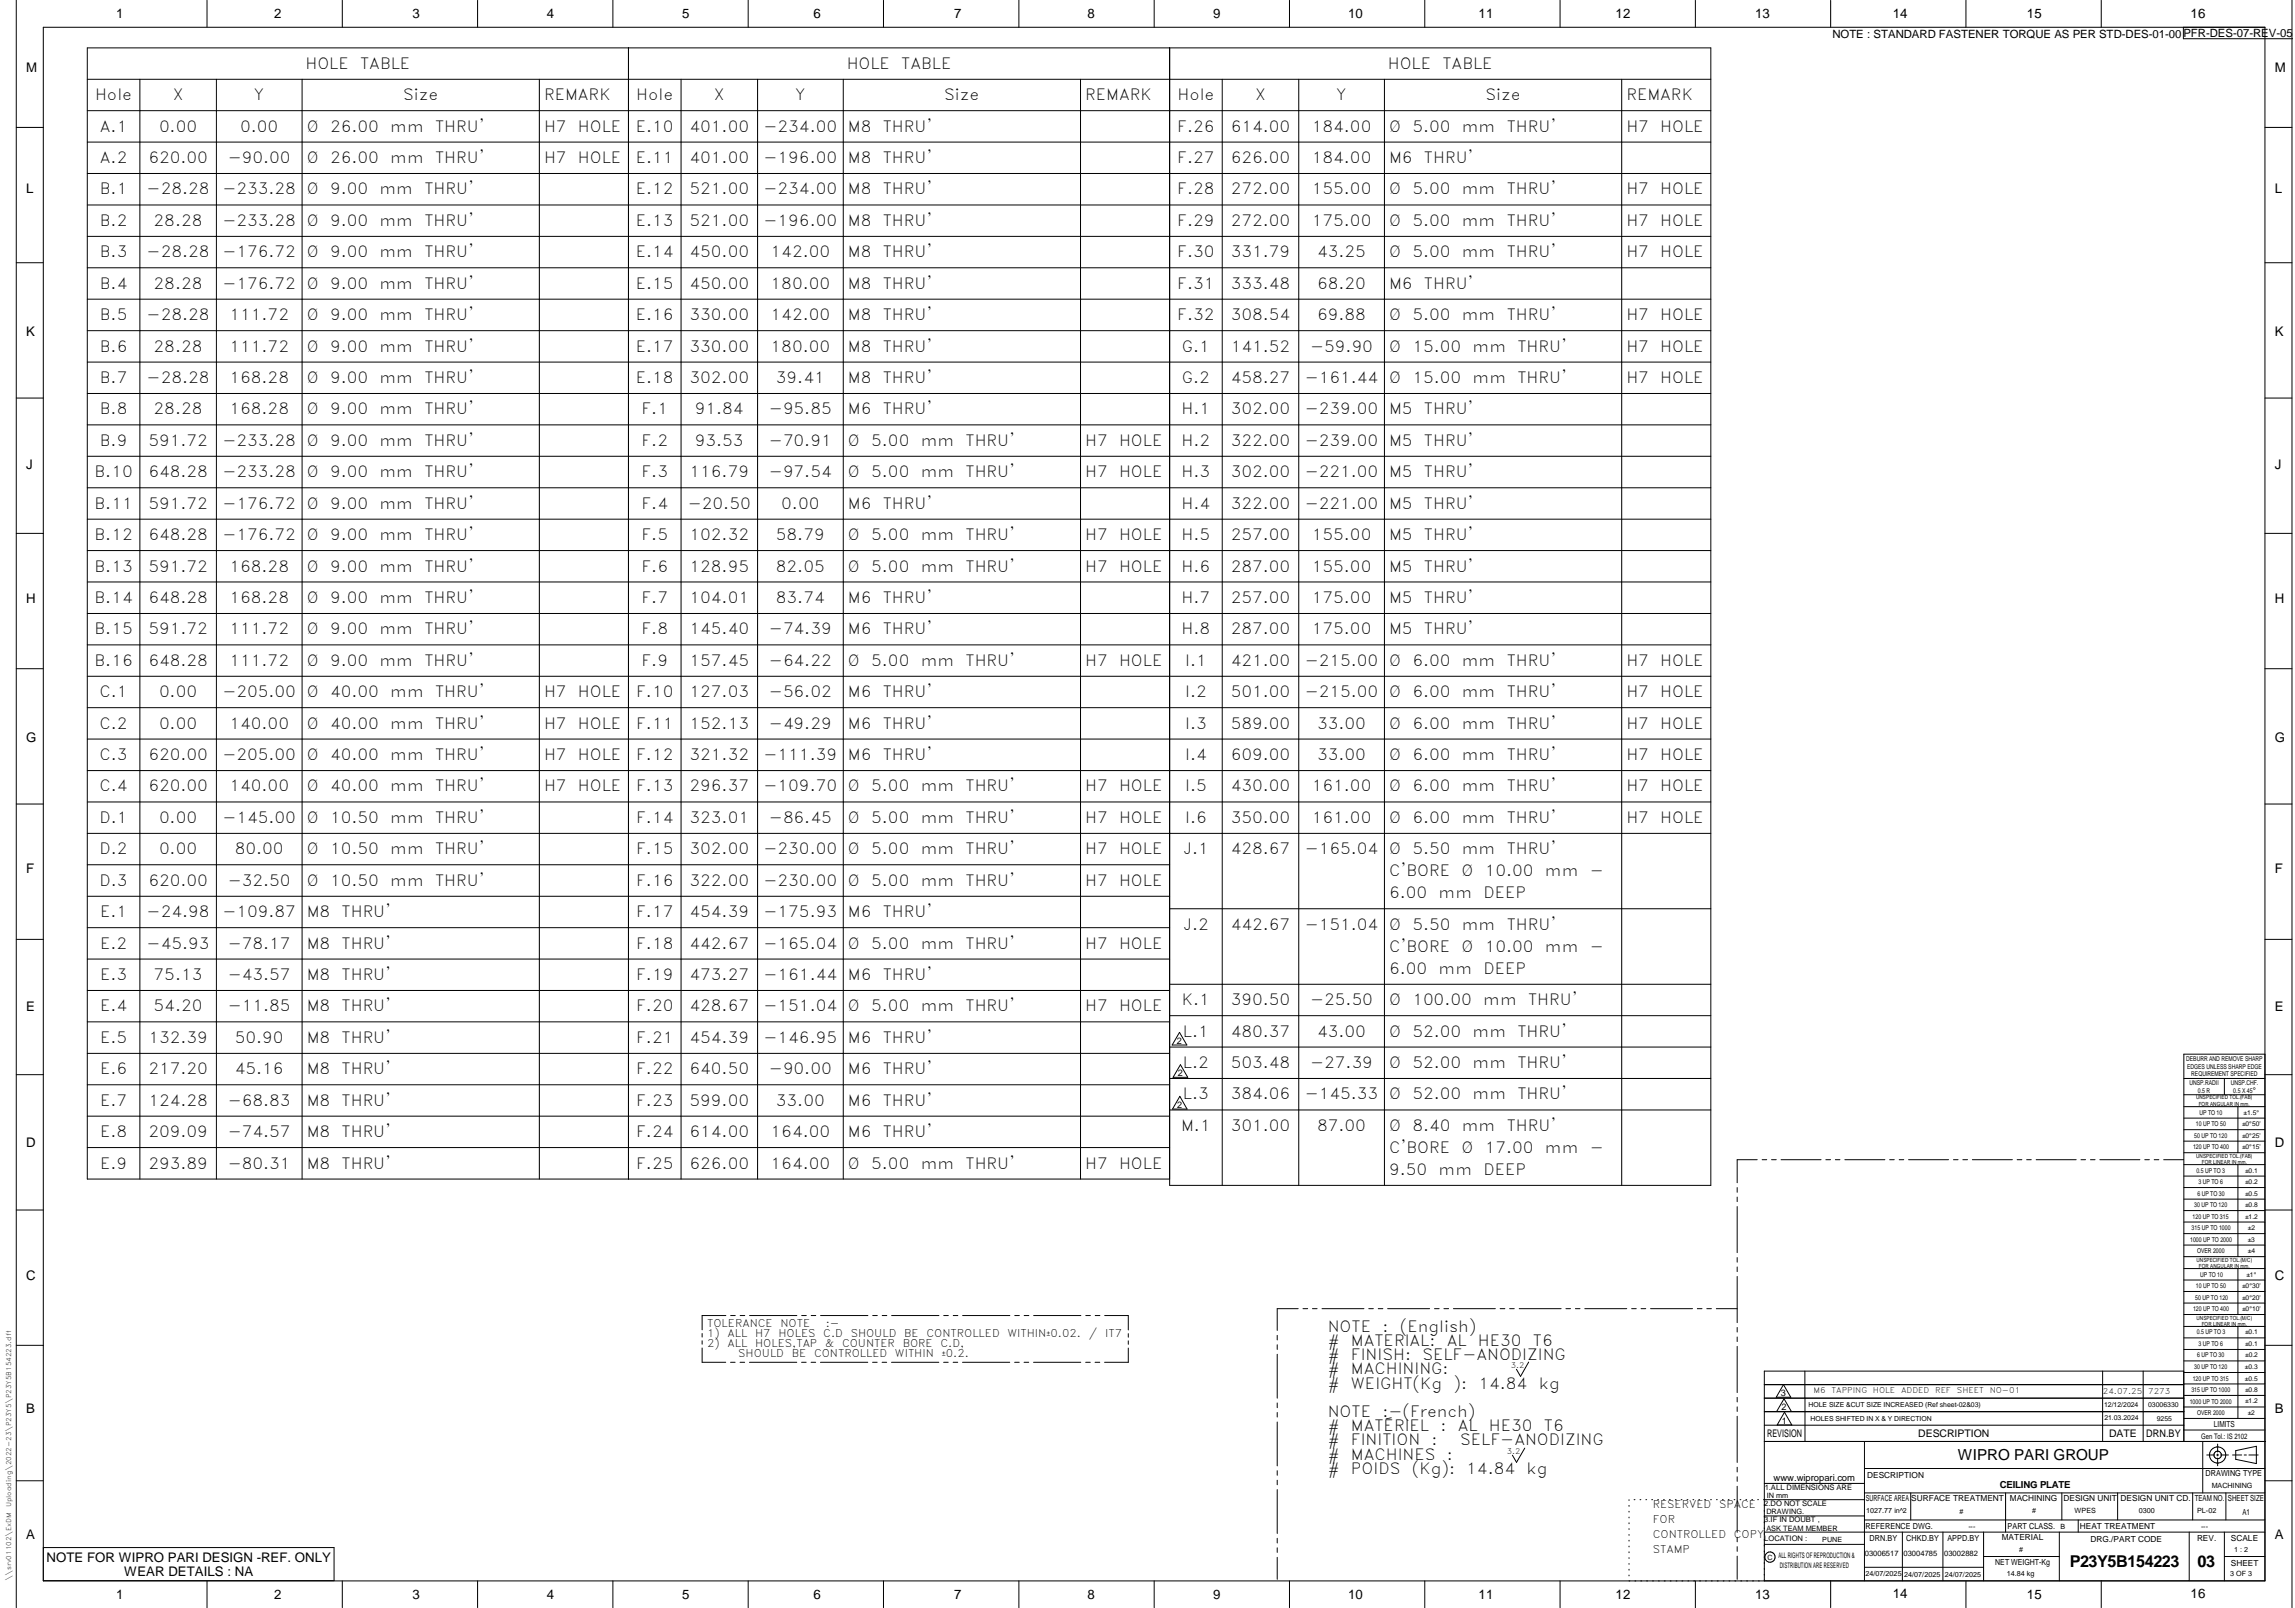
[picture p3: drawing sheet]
<svg xmlns="http://www.w3.org/2000/svg" width="848mm" height="594mm" viewBox="0 0 848 594" stroke-linecap="round" stroke-linejoin="round" font-family="sans-serif">
<defs><g id="words">
<g font-size="6">
<text x="764.8" y="578.9">P23Y5B154223</text>
<text x="812.1" y="578.9">03</text>
</g>
<g font-size="5.7">
<text x="112.9" y="25.4">HOLE</text>
<text x="133.1" y="25.4">TABLE</text>
<text x="312.9" y="25.4">HOLE</text>
<text x="333.1" y="25.4">TABLE</text>
<text x="512.9" y="25.4">HOLE</text>
<text x="533" y="25.4">TABLE</text>
<text x="35.1" y="37">Hole</text>
<text x="63.8" y="37">X</text>
<text x="93.9" y="37">Y</text>
<text x="149" y="37">Size</text>
<text x="201" y="37">REMARK</text>
<text x="235.1" y="37">Hole</text>
<text x="263.8" y="37">X</text>
<text x="293.8" y="37">Y</text>
<text x="349" y="37">Size</text>
<text x="401" y="37">REMARK</text>
<text x="435.1" y="37">Hole</text>
<text x="463.8" y="37">X</text>
<text x="493.8" y="37">Y</text>
<text x="548.9" y="37">Size</text>
<text x="601" y="37">REMARK</text>
<text x="36.9" y="48.6">A.1</text>
<text x="58.8" y="48.6">0.00</text>
<text x="88.7" y="48.6">0.00</text>
<text x="113.4" y="48.6">Ø</text>
<text x="122" y="48.6">26.00</text>
<text x="144.2" y="48.6">mm</text>
<text x="160.8" y="48.6">THRU'</text>
<text x="201" y="48.6">H7</text>
<text x="213.6" y="48.6">HOLE</text>
<text x="234.9" y="48.6">E.10</text>
<text x="254.8" y="48.6">401.00</text>
<text x="282.2" y="48.6">-234.00</text>
<text x="313.4" y="48.6">M8</text>
<text x="326.2" y="48.6">THRU'</text>
<text x="435.1" y="48.6">F.26</text>
<text x="454.8" y="48.6">614.00</text>
<text x="484.8" y="48.6">184.00</text>
<text x="513.3" y="48.6">Ø</text>
<text x="521.9" y="48.6">5.00</text>
<text x="540.2" y="48.6">mm</text>
<text x="556.8" y="48.6">THRU'</text>
<text x="601" y="48.6">H7</text>
<text x="613.5" y="48.6">HOLE</text>
<text x="36.9" y="60.2">A.2</text>
<text x="54.8" y="60.2">620.00</text>
<text x="84.2" y="60.2">-90.00</text>
<text x="113.4" y="60.2">Ø</text>
<text x="122" y="60.2">26.00</text>
<text x="144.2" y="60.2">mm</text>
<text x="160.8" y="60.2">THRU'</text>
<text x="201" y="60.2">H7</text>
<text x="213.6" y="60.2">HOLE</text>
<text x="234.9" y="60.2">E.11</text>
<text x="254.8" y="60.2">401.00</text>
<text x="282.2" y="60.2">-196.00</text>
<text x="313.4" y="60.2">M8</text>
<text x="326.2" y="60.2">THRU'</text>
<text x="435.1" y="60.2">F.27</text>
<text x="454.8" y="60.2">626.00</text>
<text x="484.8" y="60.2">184.00</text>
<text x="513.3" y="60.2">M6</text>
<text x="526.2" y="60.2">THRU'</text>
<text x="36.9" y="71.8">B.1</text>
<text x="54.2" y="71.8">-28.28</text>
<text x="82.2" y="71.8">-233.28</text>
<text x="113.4" y="71.8">Ø</text>
<text x="122" y="71.8">9.00</text>
<text x="140.2" y="71.8">mm</text>
<text x="156.8" y="71.8">THRU'</text>
<text x="234.9" y="71.8">E.12</text>
<text x="254.8" y="71.8">521.00</text>
<text x="282.2" y="71.8">-234.00</text>
<text x="313.4" y="71.8">M8</text>
<text x="326.2" y="71.8">THRU'</text>
<text x="435.1" y="71.8">F.28</text>
<text x="454.8" y="71.8">272.00</text>
<text x="484.8" y="71.8">155.00</text>
<text x="513.3" y="71.8">Ø</text>
<text x="521.9" y="71.8">5.00</text>
<text x="540.2" y="71.8">mm</text>
<text x="556.8" y="71.8">THRU'</text>
<text x="601" y="71.8">H7</text>
<text x="613.5" y="71.8">HOLE</text>
<text x="36.9" y="83.4">B.2</text>
<text x="56.8" y="83.4">28.28</text>
<text x="82.2" y="83.4">-233.28</text>
<text x="113.4" y="83.4">Ø</text>
<text x="122" y="83.4">9.00</text>
<text x="140.2" y="83.4">mm</text>
<text x="156.8" y="83.4">THRU'</text>
<text x="234.9" y="83.4">E.13</text>
<text x="254.8" y="83.4">521.00</text>
<text x="282.2" y="83.4">-196.00</text>
<text x="313.4" y="83.4">M8</text>
<text x="326.2" y="83.4">THRU'</text>
<text x="435.1" y="83.4">F.29</text>
<text x="454.8" y="83.4">272.00</text>
<text x="484.8" y="83.4">175.00</text>
<text x="513.3" y="83.4">Ø</text>
<text x="521.9" y="83.4">5.00</text>
<text x="540.2" y="83.4">mm</text>
<text x="556.8" y="83.4">THRU'</text>
<text x="601" y="83.4">H7</text>
<text x="613.5" y="83.4">HOLE</text>
<text x="36.9" y="95">B.3</text>
<text x="54.2" y="95">-28.28</text>
<text x="82.2" y="95">-176.72</text>
<text x="113.4" y="95">Ø</text>
<text x="122" y="95">9.00</text>
<text x="140.2" y="95">mm</text>
<text x="156.8" y="95">THRU'</text>
<text x="234.9" y="95">E.14</text>
<text x="254.8" y="95">450.00</text>
<text x="284.8" y="95">142.00</text>
<text x="313.4" y="95">M8</text>
<text x="326.2" y="95">THRU'</text>
<text x="435.1" y="95">F.30</text>
<text x="454.8" y="95">331.79</text>
<text x="486.7" y="95">43.25</text>
<text x="513.3" y="95">Ø</text>
<text x="521.9" y="95">5.00</text>
<text x="540.2" y="95">mm</text>
<text x="556.8" y="95">THRU'</text>
<text x="601" y="95">H7</text>
<text x="613.5" y="95">HOLE</text>
<text x="36.9" y="106.7">B.4</text>
<text x="56.8" y="106.7">28.28</text>
<text x="82.2" y="106.7">-176.72</text>
<text x="113.4" y="106.7">Ø</text>
<text x="122" y="106.7">9.00</text>
<text x="140.2" y="106.7">mm</text>
<text x="156.8" y="106.7">THRU'</text>
<text x="234.9" y="106.7">E.15</text>
<text x="254.8" y="106.7">450.00</text>
<text x="284.8" y="106.7">180.00</text>
<text x="313.4" y="106.7">M8</text>
<text x="326.2" y="106.7">THRU'</text>
<text x="435.1" y="106.7">F.31</text>
<text x="454.8" y="106.7">333.48</text>
<text x="486.7" y="106.7">68.20</text>
<text x="513.3" y="106.7">M6</text>
<text x="526.2" y="106.7">THRU'</text>
<text x="36.9" y="118.3">B.5</text>
<text x="54.2" y="118.3">-28.28</text>
<text x="84.8" y="118.3">111.72</text>
<text x="113.4" y="118.3">Ø</text>
<text x="122" y="118.3">9.00</text>
<text x="140.2" y="118.3">mm</text>
<text x="156.8" y="118.3">THRU'</text>
<text x="234.9" y="118.3">E.16</text>
<text x="254.8" y="118.3">330.00</text>
<text x="284.8" y="118.3">142.00</text>
<text x="313.4" y="118.3">M8</text>
<text x="326.2" y="118.3">THRU'</text>
<text x="435.1" y="118.3">F.32</text>
<text x="454.8" y="118.3">308.54</text>
<text x="486.7" y="118.3">69.88</text>
<text x="513.3" y="118.3">Ø</text>
<text x="521.9" y="118.3">5.00</text>
<text x="540.2" y="118.3">mm</text>
<text x="556.8" y="118.3">THRU'</text>
<text x="601" y="118.3">H7</text>
<text x="613.5" y="118.3">HOLE</text>
<text x="36.9" y="129.9">B.6</text>
<text x="56.8" y="129.9">28.28</text>
<text x="84.8" y="129.9">111.72</text>
<text x="113.4" y="129.9">Ø</text>
<text x="122" y="129.9">9.00</text>
<text x="140.2" y="129.9">mm</text>
<text x="156.8" y="129.9">THRU'</text>
<text x="234.9" y="129.9">E.17</text>
<text x="254.8" y="129.9">330.00</text>
<text x="284.8" y="129.9">180.00</text>
<text x="313.4" y="129.9">M8</text>
<text x="326.2" y="129.9">THRU'</text>
<text x="436.8" y="129.9">G.1</text>
<text x="454.8" y="129.9">141.52</text>
<text x="484.1" y="129.9">-59.90</text>
<text x="513.3" y="129.9">Ø</text>
<text x="521.9" y="129.9">15.00</text>
<text x="544.1" y="129.9">mm</text>
<text x="560.7" y="129.9">THRU'</text>
<text x="601" y="129.9">H7</text>
<text x="613.5" y="129.9">HOLE</text>
<text x="36.9" y="141.5">B.7</text>
<text x="54.2" y="141.5">-28.28</text>
<text x="84.8" y="141.5">168.28</text>
<text x="113.4" y="141.5">Ø</text>
<text x="122" y="141.5">9.00</text>
<text x="140.2" y="141.5">mm</text>
<text x="156.8" y="141.5">THRU'</text>
<text x="234.9" y="141.5">E.18</text>
<text x="254.8" y="141.5">302.00</text>
<text x="286.7" y="141.5">39.41</text>
<text x="313.4" y="141.5">M8</text>
<text x="326.2" y="141.5">THRU'</text>
<text x="436.8" y="141.5">G.2</text>
<text x="454.8" y="141.5">458.27</text>
<text x="482.1" y="141.5">-161.44</text>
<text x="513.3" y="141.5">Ø</text>
<text x="521.9" y="141.5">15.00</text>
<text x="544.1" y="141.5">mm</text>
<text x="560.7" y="141.5">THRU'</text>
<text x="601" y="141.5">H7</text>
<text x="613.5" y="141.5">HOLE</text>
<text x="36.9" y="153.1">B.8</text>
<text x="56.8" y="153.1">28.28</text>
<text x="84.8" y="153.1">168.28</text>
<text x="113.4" y="153.1">Ø</text>
<text x="122" y="153.1">9.00</text>
<text x="140.2" y="153.1">mm</text>
<text x="156.8" y="153.1">THRU'</text>
<text x="237.1" y="153.1">F.1</text>
<text x="256.8" y="153.1">91.84</text>
<text x="284.1" y="153.1">-95.85</text>
<text x="313.4" y="153.1">M6</text>
<text x="326.2" y="153.1">THRU'</text>
<text x="436.6" y="153.1">H.1</text>
<text x="454.8" y="153.1">302.00</text>
<text x="482.1" y="153.1">-239.00</text>
<text x="513.3" y="153.1">M5</text>
<text x="526.2" y="153.1">THRU'</text>
<text x="36.9" y="164.7">B.9</text>
<text x="54.8" y="164.7">591.72</text>
<text x="82.2" y="164.7">-233.28</text>
<text x="113.4" y="164.7">Ø</text>
<text x="122" y="164.7">9.00</text>
<text x="140.2" y="164.7">mm</text>
<text x="156.8" y="164.7">THRU'</text>
<text x="237.1" y="164.7">F.2</text>
<text x="256.8" y="164.7">93.53</text>
<text x="284.1" y="164.7">-70.91</text>
<text x="313.4" y="164.7">Ø</text>
<text x="321.9" y="164.7">5.00</text>
<text x="340.2" y="164.7">mm</text>
<text x="356.8" y="164.7">THRU'</text>
<text x="401" y="164.7">H7</text>
<text x="413.5" y="164.7">HOLE</text>
<text x="436.6" y="164.7">H.2</text>
<text x="454.8" y="164.7">322.00</text>
<text x="482.1" y="164.7">-239.00</text>
<text x="513.3" y="164.7">M5</text>
<text x="526.2" y="164.7">THRU'</text>
<text x="34.9" y="176.3">B.10</text>
<text x="54.8" y="176.3">648.28</text>
<text x="82.2" y="176.3">-233.28</text>
<text x="113.4" y="176.3">Ø</text>
<text x="122" y="176.3">9.00</text>
<text x="140.2" y="176.3">mm</text>
<text x="156.8" y="176.3">THRU'</text>
<text x="237.1" y="176.3">F.3</text>
<text x="254.8" y="176.3">116.79</text>
<text x="284.1" y="176.3">-97.54</text>
<text x="313.4" y="176.3">Ø</text>
<text x="321.9" y="176.3">5.00</text>
<text x="340.2" y="176.3">mm</text>
<text x="356.8" y="176.3">THRU'</text>
<text x="401" y="176.3">H7</text>
<text x="413.5" y="176.3">HOLE</text>
<text x="436.6" y="176.3">H.3</text>
<text x="454.8" y="176.3">302.00</text>
<text x="482.1" y="176.3">-221.00</text>
<text x="513.3" y="176.3">M5</text>
<text x="526.2" y="176.3">THRU'</text>
<text x="34.9" y="187.9">B.11</text>
<text x="54.8" y="187.9">591.72</text>
<text x="82.2" y="187.9">-176.72</text>
<text x="113.4" y="187.9">Ø</text>
<text x="122" y="187.9">9.00</text>
<text x="140.2" y="187.9">mm</text>
<text x="156.8" y="187.9">THRU'</text>
<text x="237.1" y="187.9">F.4</text>
<text x="254.2" y="187.9">-20.50</text>
<text x="288.7" y="187.9">0.00</text>
<text x="313.4" y="187.9">M6</text>
<text x="326.2" y="187.9">THRU'</text>
<text x="436.6" y="187.9">H.4</text>
<text x="454.8" y="187.9">322.00</text>
<text x="482.1" y="187.9">-221.00</text>
<text x="513.3" y="187.9">M5</text>
<text x="526.2" y="187.9">THRU'</text>
<text x="34.9" y="199.5">B.12</text>
<text x="54.8" y="199.5">648.28</text>
<text x="82.2" y="199.5">-176.72</text>
<text x="113.4" y="199.5">Ø</text>
<text x="122" y="199.5">9.00</text>
<text x="140.2" y="199.5">mm</text>
<text x="156.8" y="199.5">THRU'</text>
<text x="237.1" y="199.5">F.5</text>
<text x="254.8" y="199.5">102.32</text>
<text x="286.7" y="199.5">58.79</text>
<text x="313.4" y="199.5">Ø</text>
<text x="321.9" y="199.5">5.00</text>
<text x="340.2" y="199.5">mm</text>
<text x="356.8" y="199.5">THRU'</text>
<text x="401" y="199.5">H7</text>
<text x="413.5" y="199.5">HOLE</text>
<text x="436.6" y="199.5">H.5</text>
<text x="454.8" y="199.5">257.00</text>
<text x="484.8" y="199.5">155.00</text>
<text x="513.3" y="199.5">M5</text>
<text x="526.2" y="199.5">THRU'</text>
<text x="34.9" y="211.2">B.13</text>
<text x="54.8" y="211.2">591.72</text>
<text x="84.8" y="211.2">168.28</text>
<text x="113.4" y="211.2">Ø</text>
<text x="122" y="211.2">9.00</text>
<text x="140.2" y="211.2">mm</text>
<text x="156.8" y="211.2">THRU'</text>
<text x="237.1" y="211.2">F.6</text>
<text x="254.8" y="211.2">128.95</text>
<text x="286.7" y="211.2">82.05</text>
<text x="313.4" y="211.2">Ø</text>
<text x="321.9" y="211.2">5.00</text>
<text x="340.2" y="211.2">mm</text>
<text x="356.8" y="211.2">THRU'</text>
<text x="401" y="211.2">H7</text>
<text x="413.5" y="211.2">HOLE</text>
<text x="436.6" y="211.2">H.6</text>
<text x="454.8" y="211.2">287.00</text>
<text x="484.8" y="211.2">155.00</text>
<text x="513.3" y="211.2">M5</text>
<text x="526.2" y="211.2">THRU'</text>
<text x="34.9" y="222.8">B.14</text>
<text x="54.8" y="222.8">648.28</text>
<text x="84.8" y="222.8">168.28</text>
<text x="113.4" y="222.8">Ø</text>
<text x="122" y="222.8">9.00</text>
<text x="140.2" y="222.8">mm</text>
<text x="156.8" y="222.8">THRU'</text>
<text x="237.1" y="222.8">F.7</text>
<text x="254.8" y="222.8">104.01</text>
<text x="286.7" y="222.8">83.74</text>
<text x="313.4" y="222.8">M6</text>
<text x="326.2" y="222.8">THRU'</text>
<text x="436.6" y="222.8">H.7</text>
<text x="454.8" y="222.8">257.00</text>
<text x="484.8" y="222.8">175.00</text>
<text x="513.3" y="222.8">M5</text>
<text x="526.2" y="222.8">THRU'</text>
<text x="34.9" y="234.4">B.15</text>
<text x="54.8" y="234.4">591.72</text>
<text x="84.8" y="234.4">111.72</text>
<text x="113.4" y="234.4">Ø</text>
<text x="122" y="234.4">9.00</text>
<text x="140.2" y="234.4">mm</text>
<text x="156.8" y="234.4">THRU'</text>
<text x="237.1" y="234.4">F.8</text>
<text x="254.8" y="234.4">145.40</text>
<text x="284.1" y="234.4">-74.39</text>
<text x="313.4" y="234.4">M6</text>
<text x="326.2" y="234.4">THRU'</text>
<text x="436.6" y="234.4">H.8</text>
<text x="454.8" y="234.4">287.00</text>
<text x="484.8" y="234.4">175.00</text>
<text x="513.3" y="234.4">M5</text>
<text x="526.2" y="234.4">THRU'</text>
<text x="34.9" y="246">B.16</text>
<text x="54.8" y="246">648.28</text>
<text x="84.8" y="246">111.72</text>
<text x="113.4" y="246">Ø</text>
<text x="122" y="246">9.00</text>
<text x="140.2" y="246">mm</text>
<text x="156.8" y="246">THRU'</text>
<text x="237.1" y="246">F.9</text>
<text x="254.8" y="246">157.45</text>
<text x="284.1" y="246">-64.22</text>
<text x="313.4" y="246">Ø</text>
<text x="321.9" y="246">5.00</text>
<text x="340.2" y="246">mm</text>
<text x="356.8" y="246">THRU'</text>
<text x="401" y="246">H7</text>
<text x="413.5" y="246">HOLE</text>
<text x="437.9" y="246">I.1</text>
<text x="454.8" y="246">421.00</text>
<text x="482.1" y="246">-215.00</text>
<text x="513.3" y="246">Ø</text>
<text x="521.9" y="246">6.00</text>
<text x="540.2" y="246">mm</text>
<text x="556.8" y="246">THRU'</text>
<text x="601" y="246">H7</text>
<text x="613.5" y="246">HOLE</text>
<text x="36.8" y="257.6">C.1</text>
<text x="58.8" y="257.6">0.00</text>
<text x="82.2" y="257.6">-205.00</text>
<text x="113.4" y="257.6">Ø</text>
<text x="122" y="257.6">40.00</text>
<text x="144.2" y="257.6">mm</text>
<text x="160.8" y="257.6">THRU'</text>
<text x="201" y="257.6">H7</text>
<text x="213.6" y="257.6">HOLE</text>
<text x="235.1" y="257.6">F.10</text>
<text x="254.8" y="257.6">127.03</text>
<text x="284.1" y="257.6">-56.02</text>
<text x="313.4" y="257.6">M6</text>
<text x="326.2" y="257.6">THRU'</text>
<text x="437.9" y="257.6">I.2</text>
<text x="454.8" y="257.6">501.00</text>
<text x="482.1" y="257.6">-215.00</text>
<text x="513.3" y="257.6">Ø</text>
<text x="521.9" y="257.6">6.00</text>
<text x="540.2" y="257.6">mm</text>
<text x="556.8" y="257.6">THRU'</text>
<text x="601" y="257.6">H7</text>
<text x="613.5" y="257.6">HOLE</text>
<text x="36.8" y="269.2">C.2</text>
<text x="58.8" y="269.2">0.00</text>
<text x="84.8" y="269.2">140.00</text>
<text x="113.4" y="269.2">Ø</text>
<text x="122" y="269.2">40.00</text>
<text x="144.2" y="269.2">mm</text>
<text x="160.8" y="269.2">THRU'</text>
<text x="201" y="269.2">H7</text>
<text x="213.6" y="269.2">HOLE</text>
<text x="235.1" y="269.2">F.11</text>
<text x="254.8" y="269.2">152.13</text>
<text x="284.1" y="269.2">-49.29</text>
<text x="313.4" y="269.2">M6</text>
<text x="326.2" y="269.2">THRU'</text>
<text x="437.9" y="269.2">I.3</text>
<text x="454.8" y="269.2">589.00</text>
<text x="486.7" y="269.2">33.00</text>
<text x="513.3" y="269.2">Ø</text>
<text x="521.9" y="269.2">6.00</text>
<text x="540.2" y="269.2">mm</text>
<text x="556.8" y="269.2">THRU'</text>
<text x="601" y="269.2">H7</text>
<text x="613.5" y="269.2">HOLE</text>
<text x="36.8" y="280.8">C.3</text>
<text x="54.8" y="280.8">620.00</text>
<text x="82.2" y="280.8">-205.00</text>
<text x="113.4" y="280.8">Ø</text>
<text x="122" y="280.8">40.00</text>
<text x="144.2" y="280.8">mm</text>
<text x="160.8" y="280.8">THRU'</text>
<text x="201" y="280.8">H7</text>
<text x="213.6" y="280.8">HOLE</text>
<text x="235.1" y="280.8">F.12</text>
<text x="254.8" y="280.8">321.32</text>
<text x="282.2" y="280.8">-111.39</text>
<text x="313.4" y="280.8">M6</text>
<text x="326.2" y="280.8">THRU'</text>
<text x="437.9" y="280.8">I.4</text>
<text x="454.8" y="280.8">609.00</text>
<text x="486.7" y="280.8">33.00</text>
<text x="513.3" y="280.8">Ø</text>
<text x="521.9" y="280.8">6.00</text>
<text x="540.2" y="280.8">mm</text>
<text x="556.8" y="280.8">THRU'</text>
<text x="601" y="280.8">H7</text>
<text x="613.5" y="280.8">HOLE</text>
<text x="36.8" y="292.4">C.4</text>
<text x="54.8" y="292.4">620.00</text>
<text x="84.8" y="292.4">140.00</text>
<text x="113.4" y="292.4">Ø</text>
<text x="122" y="292.4">40.00</text>
<text x="144.2" y="292.4">mm</text>
<text x="160.8" y="292.4">THRU'</text>
<text x="201" y="292.4">H7</text>
<text x="213.6" y="292.4">HOLE</text>
<text x="235.1" y="292.4">F.13</text>
<text x="254.8" y="292.4">296.37</text>
<text x="282.2" y="292.4">-109.70</text>
<text x="313.4" y="292.4">Ø</text>
<text x="321.9" y="292.4">5.00</text>
<text x="340.2" y="292.4">mm</text>
<text x="356.8" y="292.4">THRU'</text>
<text x="401" y="292.4">H7</text>
<text x="413.5" y="292.4">HOLE</text>
<text x="437.9" y="292.4">I.5</text>
<text x="454.8" y="292.4">430.00</text>
<text x="484.8" y="292.4">161.00</text>
<text x="513.3" y="292.4">Ø</text>
<text x="521.9" y="292.4">6.00</text>
<text x="540.2" y="292.4">mm</text>
<text x="556.8" y="292.4">THRU'</text>
<text x="601" y="292.4">H7</text>
<text x="613.5" y="292.4">HOLE</text>
<text x="36.8" y="304">D.1</text>
<text x="58.8" y="304">0.00</text>
<text x="82.2" y="304">-145.00</text>
<text x="113.4" y="304">Ø</text>
<text x="122" y="304">10.50</text>
<text x="144.2" y="304">mm</text>
<text x="160.8" y="304">THRU'</text>
<text x="235.1" y="304">F.14</text>
<text x="254.8" y="304">323.01</text>
<text x="284.1" y="304">-86.45</text>
<text x="313.4" y="304">Ø</text>
<text x="321.9" y="304">5.00</text>
<text x="340.2" y="304">mm</text>
<text x="356.8" y="304">THRU'</text>
<text x="401" y="304">H7</text>
<text x="413.5" y="304">HOLE</text>
<text x="437.9" y="304">I.6</text>
<text x="454.8" y="304">350.00</text>
<text x="484.8" y="304">161.00</text>
<text x="513.3" y="304">Ø</text>
<text x="521.9" y="304">6.00</text>
<text x="540.2" y="304">mm</text>
<text x="556.8" y="304">THRU'</text>
<text x="601" y="304">H7</text>
<text x="613.5" y="304">HOLE</text>
<text x="36.8" y="315.6">D.2</text>
<text x="58.8" y="315.6">0.00</text>
<text x="86.7" y="315.6">80.00</text>
<text x="113.4" y="315.6">Ø</text>
<text x="122" y="315.6">10.50</text>
<text x="144.2" y="315.6">mm</text>
<text x="160.8" y="315.6">THRU'</text>
<text x="235.1" y="315.6">F.15</text>
<text x="254.8" y="315.6">302.00</text>
<text x="282.2" y="315.6">-230.00</text>
<text x="313.4" y="315.6">Ø</text>
<text x="321.9" y="315.6">5.00</text>
<text x="340.2" y="315.6">mm</text>
<text x="356.8" y="315.6">THRU'</text>
<text x="401" y="315.6">H7</text>
<text x="413.5" y="315.6">HOLE</text>
<text x="437.1" y="315.6">J.1</text>
<text x="454.8" y="315.6">428.67</text>
<text x="482.1" y="315.6">-165.04</text>
<text x="513.3" y="315.6">Ø</text>
<text x="521.9" y="315.6">5.50</text>
<text x="540.2" y="315.6">mm</text>
<text x="556.8" y="315.6">THRU'</text>
<text x="513.3" y="323.8">C'BORE</text>
<text x="540.1" y="323.8">Ø</text>
<text x="548.7" y="323.8">10.00</text>
<text x="570.9" y="323.8">mm</text>
<text x="587.5" y="323.8">-</text>
<text x="36.8" y="327.2">D.3</text>
<text x="54.8" y="327.2">620.00</text>
<text x="84.2" y="327.2">-32.50</text>
<text x="113.4" y="327.2">Ø</text>
<text x="122" y="327.2">10.50</text>
<text x="144.2" y="327.2">mm</text>
<text x="160.8" y="327.2">THRU'</text>
<text x="235.1" y="327.2">F.16</text>
<text x="254.8" y="327.2">322.00</text>
<text x="282.2" y="327.2">-230.00</text>
<text x="313.4" y="327.2">Ø</text>
<text x="321.9" y="327.2">5.00</text>
<text x="340.2" y="327.2">mm</text>
<text x="356.8" y="327.2">THRU'</text>
<text x="401" y="327.2">H7</text>
<text x="413.5" y="327.2">HOLE</text>
<text x="513.3" y="331.9">6.00</text>
<text x="531.6" y="331.9">mm</text>
<text x="548.2" y="331.9">DEEP</text>
<text x="37" y="338.8">E.1</text>
<text x="54.2" y="338.8">-24.98</text>
<text x="82.2" y="338.8">-109.87</text>
<text x="113.4" y="338.8">M8</text>
<text x="126.2" y="338.8">THRU'</text>
<text x="235.1" y="338.8">F.17</text>
<text x="254.8" y="338.8">454.39</text>
<text x="282.2" y="338.8">-175.93</text>
<text x="313.4" y="338.8">M6</text>
<text x="326.2" y="338.8">THRU'</text>
<text x="437.1" y="343.5">J.2</text>
<text x="454.8" y="343.5">442.67</text>
<text x="482.1" y="343.5">-151.04</text>
<text x="513.3" y="343.5">Ø</text>
<text x="521.9" y="343.5">5.50</text>
<text x="540.2" y="343.5">mm</text>
<text x="556.8" y="343.5">THRU'</text>
<text x="37" y="350.4">E.2</text>
<text x="54.2" y="350.4">-45.93</text>
<text x="84.2" y="350.4">-78.17</text>
<text x="113.4" y="350.4">M8</text>
<text x="126.2" y="350.4">THRU'</text>
<text x="235.1" y="350.4">F.18</text>
<text x="254.8" y="350.4">442.67</text>
<text x="282.2" y="350.4">-165.04</text>
<text x="313.4" y="350.4">Ø</text>
<text x="321.9" y="350.4">5.00</text>
<text x="340.2" y="350.4">mm</text>
<text x="356.8" y="350.4">THRU'</text>
<text x="401" y="350.4">H7</text>
<text x="413.5" y="350.4">HOLE</text>
<text x="513.3" y="351.6">C'BORE</text>
<text x="540.1" y="351.6">Ø</text>
<text x="548.7" y="351.6">10.00</text>
<text x="570.9" y="351.6">mm</text>
<text x="587.5" y="351.6">-</text>
<text x="513.3" y="359.7">6.00</text>
<text x="531.6" y="359.7">mm</text>
<text x="548.2" y="359.7">DEEP</text>
<text x="37" y="362">E.3</text>
<text x="56.8" y="362">75.13</text>
<text x="84.2" y="362">-43.57</text>
<text x="113.4" y="362">M8</text>
<text x="126.2" y="362">THRU'</text>
<text x="235.1" y="362">F.19</text>
<text x="254.8" y="362">473.27</text>
<text x="282.2" y="362">-161.44</text>
<text x="313.4" y="362">M6</text>
<text x="326.2" y="362">THRU'</text>
<text x="436.8" y="371.3">K.1</text>
<text x="454.8" y="371.3">390.50</text>
<text x="484.1" y="371.3">-25.50</text>
<text x="513.3" y="371.3">Ø</text>
<text x="521.9" y="371.3">100.00</text>
<text x="548.1" y="371.3">mm</text>
<text x="564.7" y="371.3">THRU'</text>
<text x="37" y="373.7">E.4</text>
<text x="56.8" y="373.7">54.20</text>
<text x="84.2" y="373.7">-11.85</text>
<text x="113.4" y="373.7">M8</text>
<text x="126.2" y="373.7">THRU'</text>
<text x="235.1" y="373.7">F.20</text>
<text x="254.8" y="373.7">428.67</text>
<text x="282.2" y="373.7">-151.04</text>
<text x="313.4" y="373.7">Ø</text>
<text x="321.9" y="373.7">5.00</text>
<text x="340.2" y="373.7">mm</text>
<text x="356.8" y="373.7">THRU'</text>
<text x="401" y="373.7">H7</text>
<text x="413.5" y="373.7">HOLE</text>
<text x="437.1" y="382.9">L.1</text>
<text x="454.8" y="382.9">480.37</text>
<text x="486.7" y="382.9">43.00</text>
<text x="513.3" y="382.9">Ø</text>
<text x="521.9" y="382.9">52.00</text>
<text x="544.1" y="382.9">mm</text>
<text x="560.7" y="382.9">THRU'</text>
<text x="37" y="385.3">E.5</text>
<text x="54.8" y="385.3">132.39</text>
<text x="86.7" y="385.3">50.90</text>
<text x="113.4" y="385.3">M8</text>
<text x="126.2" y="385.3">THRU'</text>
<text x="235.1" y="385.3">F.21</text>
<text x="254.8" y="385.3">454.39</text>
<text x="282.2" y="385.3">-146.95</text>
<text x="313.4" y="385.3">M6</text>
<text x="326.2" y="385.3">THRU'</text>
<text x="437.1" y="394.6">L.2</text>
<text x="454.8" y="394.6">503.48</text>
<text x="484.1" y="394.6">-27.39</text>
<text x="513.3" y="394.6">Ø</text>
<text x="521.9" y="394.6">52.00</text>
<text x="544.1" y="394.6">mm</text>
<text x="560.7" y="394.6">THRU'</text>
<text x="37" y="396.9">E.6</text>
<text x="54.8" y="396.9">217.20</text>
<text x="86.7" y="396.9">45.16</text>
<text x="113.4" y="396.9">M8</text>
<text x="126.2" y="396.9">THRU'</text>
<text x="235.1" y="396.9">F.22</text>
<text x="254.8" y="396.9">640.50</text>
<text x="284.1" y="396.9">-90.00</text>
<text x="313.4" y="396.9">M6</text>
<text x="326.2" y="396.9">THRU'</text>
<text x="437.1" y="406.2">L.3</text>
<text x="454.8" y="406.2">384.06</text>
<text x="482.1" y="406.2">-145.33</text>
<text x="513.3" y="406.2">Ø</text>
<text x="521.9" y="406.2">52.00</text>
<text x="544.1" y="406.2">mm</text>
<text x="560.7" y="406.2">THRU'</text>
<text x="37" y="408.5">E.7</text>
<text x="54.8" y="408.5">124.28</text>
<text x="84.2" y="408.5">-68.83</text>
<text x="113.4" y="408.5">M8</text>
<text x="126.2" y="408.5">THRU'</text>
<text x="235.1" y="408.5">F.23</text>
<text x="254.8" y="408.5">599.00</text>
<text x="286.7" y="408.5">33.00</text>
<text x="313.4" y="408.5">M6</text>
<text x="326.2" y="408.5">THRU'</text>
<text x="436.5" y="417.8">M.1</text>
<text x="454.8" y="417.8">301.00</text>
<text x="486.7" y="417.8">87.00</text>
<text x="513.3" y="417.8">Ø</text>
<text x="521.9" y="417.8">8.40</text>
<text x="540.2" y="417.8">mm</text>
<text x="556.8" y="417.8">THRU'</text>
<text x="37" y="420.1">E.8</text>
<text x="54.8" y="420.1">209.09</text>
<text x="84.2" y="420.1">-74.57</text>
<text x="113.4" y="420.1">M8</text>
<text x="126.2" y="420.1">THRU'</text>
<text x="235.1" y="420.1">F.24</text>
<text x="254.8" y="420.1">614.00</text>
<text x="284.8" y="420.1">164.00</text>
<text x="313.4" y="420.1">M6</text>
<text x="326.2" y="420.1">THRU'</text>
<text x="513.3" y="425.9">C'BORE</text>
<text x="540.1" y="425.9">Ø</text>
<text x="548.7" y="425.9">17.00</text>
<text x="570.9" y="425.9">mm</text>
<text x="587.5" y="425.9">-</text>
<text x="37" y="431.7">E.9</text>
<text x="54.8" y="431.7">293.89</text>
<text x="84.2" y="431.7">-80.31</text>
<text x="113.4" y="431.7">M8</text>
<text x="126.2" y="431.7">THRU'</text>
<text x="235.1" y="431.7">F.25</text>
<text x="254.8" y="431.7">626.00</text>
<text x="284.8" y="431.7">164.00</text>
<text x="313.4" y="431.7">Ø</text>
<text x="321.9" y="431.7">5.00</text>
<text x="340.2" y="431.7">mm</text>
<text x="356.8" y="431.7">THRU'</text>
<text x="401" y="431.7">H7</text>
<text x="413.5" y="431.7">HOLE</text>
<text x="513.3" y="434">9.50</text>
<text x="531.6" y="434">mm</text>
<text x="548.2" y="434">DEEP</text>
<text x="490.6" y="492">NOTE</text>
<text x="510.8" y="492">:</text>
<text x="517.3" y="492">(English)</text>
<text x="490.6" y="497.2">#</text>
<text x="499.2" y="497.2">MATERIAL:</text>
<text x="534.6" y="497.2">AL</text>
<text x="546.2" y="497.2">HE30</text>
<text x="566.5" y="497.2">T6</text>
<text x="490.6" y="502.5">#</text>
<text x="499.2" y="502.5">FINISH:</text>
<text x="525.6" y="502.5">SELF-ANODIZING</text>
<text x="490.6" y="507.7">#</text>
<text x="499.2" y="507.7">MACHINING:</text>
<text x="490.6" y="513">#</text>
<text x="499.2" y="513">WEIGHT(Kg</text>
<text x="537.1" y="513">):</text>
<text x="546.4" y="513">14.84</text>
<text x="568.6" y="513">kg</text>
<text x="490.6" y="523.5">NOTE</text>
<text x="510.8" y="523.5">:-(French)</text>
<text x="490.6" y="528.7">#</text>
<text x="490.6" y="534">#</text>
<text x="499.2" y="534">FINITION</text>
<text x="499.2" y="528.7">MATÉRIEL</text>
<text x="529" y="534">:</text>
<text x="532.3" y="528.7">:</text>
<text x="538.7" y="528.7">AL</text>
<text x="539.6" y="534">SELF-ANODIZING</text>
<text x="550.2" y="528.7">HE30</text>
<text x="570.5" y="528.7">T6</text>
<text x="490.6" y="539.2">#</text>
<text x="499.2" y="539.2">MACHINES</text>
<text x="534.7" y="539.2">:</text>
<text x="490.6" y="544.5">#</text>
<text x="499.2" y="544.5">POIDS</text>
<text x="521.7" y="544.5">(Kg):</text>
<text x="541.9" y="544.5">14.84</text>
<text x="564.1" y="544.5">kg</text>
</g>
<text font-size="5.6" x="723.5" y="539.3">WIPRO PARI GROUP</text>
<g font-size="4.9">
<text x="42.9" y="6.6">1</text>
<text x="101.3" y="6.7">2</text>
<text x="152.5" y="6.7">3</text>
<text x="202.1" y="6.7">4</text>
<text x="252.1" y="6.7">5</text>
<text x="300.6" y="6.7">6</text>
<text x="352.6" y="6.7">7</text>
<text x="401.9" y="6.7">8</text>
<text x="448.4" y="6.7">9</text>
<text x="498.1" y="6.7">10</text>
<text x="546.4" y="6.7">11</text>
<text x="597" y="6.7">12</text>
<text x="648.5" y="6.6">13</text>
<text x="699.4" y="6.6">14</text>
<text x="749" y="6.7">15</text>
<text x="809.5" y="6.6">16</text>
<text x="9.7" y="26.7">M</text>
<text x="840.6" y="26.7">M</text>
<text x="9.7" y="71.4">L</text>
<text x="840.6" y="71.4">L</text>
<text x="9.7" y="124.2">K</text>
<text x="840.6" y="124.2">K</text>
<text x="9.7" y="173.4">J</text>
<text x="840.6" y="173.4">J</text>
<text x="9.7" y="222.7">H</text>
<text x="840.6" y="222.7">H</text>
<text x="9.7" y="274.3">G</text>
<text x="840.6" y="274.3">G</text>
<text x="9.7" y="322.6">F</text>
<text x="840.6" y="322.6">F</text>
<text x="9.7" y="373.3">E</text>
<text x="840.6" y="373.3">E</text>
<text x="9.7" y="423.8">D</text>
<text x="840.6" y="423.8">D</text>
<text x="9.7" y="472.8">C</text>
<text x="840.6" y="472.8">C</text>
<text x="9.7" y="522.1">B</text>
<text x="840.6" y="522.1">B</text>
<text x="9.7" y="568.7">A</text>
<text x="840.6" y="568.7">A</text>
<text x="17.2" y="577">NOTE FOR WIPRO PARI DESIGN -REF. ONLY</text>
<text x="45.9" y="582.3">WEAR DETAILS : NA</text>
<text x="42.9" y="590.6">1</text>
<text x="101.3" y="590.7">2</text>
<text x="152.5" y="590.7">3</text>
<text x="202.1" y="590.7">4</text>
<text x="252.1" y="590.7">5</text>
<text x="300.6" y="590.7">6</text>
<text x="352.6" y="590.7">7</text>
<text x="401.9" y="590.7">8</text>
<text x="448.4" y="590.7">9</text>
<text x="498.1" y="590.7">10</text>
<text x="546.4" y="590.7">11</text>
<text x="597" y="590.7">12</text>
<text x="648.5" y="590.6">13</text>
<text x="699.4" y="590.5">14</text>
<text x="749" y="590.7">15</text>
<text x="809.5" y="590.5">16</text>
</g>
<text font-size="4.2" x="677.1" y="13.9">NOTE : STANDARD FASTENER TORQUE AS PER STD-DES-01-00PFR-DES-07-REV-05</text>
<g font-size="3.9">
<text x="261.3" y="490.4">TOLERANCE</text>
<text x="288.4" y="490.4">NOTE</text>
<text x="305.1" y="490.4">:-</text>
<text x="261.3" y="494">1)</text>
<text x="261.3" y="497.6">2)</text>
<text x="268.8" y="497.6">ALL</text>
<text x="268.8" y="494">ALL</text>
<text x="279.1" y="497.6">HOLES,TAP</text>
<text x="279.1" y="494">H7</text>
<text x="287.7" y="494">HOLES</text>
<text x="304.2" y="494">C.D</text>
<text x="304.9" y="497.6">&amp;</text>
<text x="311.2" y="497.6">COUNTER</text>
<text x="314.4" y="494">SHOULD</text>
<text x="333.6" y="497.6">BORE</text>
<text x="334.2" y="494">BE</text>
<text x="342.4" y="494">CONTROLLED</text>
<text x="347.5" y="497.6">C.D,</text>
<text x="372.3" y="494">WITHINu0.02.</text>
<text x="402.3" y="494">/</text>
<text x="408.3" y="494">IT7</text>
<text x="272.8" y="501.2">SHOULD</text>
<text x="292.6" y="501.2">BE</text>
<text x="300.8" y="501.2">CONTROLLED</text>
<text x="330.7" y="501.2">WITHIN</text>
<text x="653" y="530.9">REVISION</text>
<text x="708.9" y="530.9">DESCRIPTION</text>
<text x="779.4" y="530.9">DATE</text>
<text x="793.1" y="530.9">DRN.BY</text>
<text x="610.8" y="557.1">RESERVED</text>
<text x="635.2" y="557.1">SPACE</text>
<text x="610.8" y="562.7">FOR</text>
<text x="610.8" y="568.3">CONTROLLED</text>
<text x="640.7" y="568.3">COPY</text>
<text x="610.8" y="573.8">STAMP</text>
</g>
<text font-size="3.7" x="348" y="501.2">u0.2.</text>
<text font-size="3.6" x="739" y="549.8">CEILING PLATE</text>
<text font-size="3.5" x="655.4" y="547.1">www.wipropari.com</text>
<g font-size="3.4">
<text x="434.9" y="385.7">2</text>
<text x="435.3" y="397.7">2</text>
<text x="435.1" y="409.4">2</text>
<text x="658.1" y="515.9">3</text>
<text x="658.3" y="521.1">2</text>
<text x="658.5" y="526.1">1</text>
</g>
<g font-size="3.1">
<text x="818.1" y="527.3">LIMITS</text>
<text x="815" y="545.5">DRAWING TYPE</text>
<text x="690" y="546.1">DESCRIPTION</text>
<text x="689.5" y="554.6">SURFACE AREA</text>
<text x="706.2" y="554.6">SURFACE TREATMENT</text>
<text x="742.7" y="554.6">MACHINING</text>
<text x="762.5" y="554.6">DESIGN UNIT</text>
<text x="783.6" y="554.6">DESIGN UNIT CD.</text>
<text x="811" y="554.4">TEAM NO.</text>
<text x="823.3" y="554.5">SHEET SIZE</text>
<text x="828.6" y="559.9">A1</text>
<text x="689.4" y="564.9">REFERENCE DWG.</text>
<text x="690.8" y="569.3">DRN.BY</text>
<text x="704.4" y="569.2">CHKD.BY</text>
<text x="719.6" y="569.3">APPD.BY</text>
<text x="739.7" y="569.1">MATERIAL</text>
<text x="741.8" y="564.7">PART CLASS.</text>
<text x="768.6" y="564.7">HEAT TREATMENT</text>
<text x="772.5" y="569.7">DRG./PART CODE</text>
<text x="811.9" y="569.3">REV.</text>
<text x="824.4" y="569.4">SCALE</text>
<text x="737.3" y="578">NET WEIGHT-Kg</text>
<text x="824.4" y="578.5">SHEET</text>
</g>
<text font-size="3" x="832.4" y="403.9">°</text>
<g font-size="2.9">
<text x="670.2" y="514.7">M6</text>
<text x="676.8" y="514.7">TAPPING</text>
<text x="692.1" y="514.7">HOLE</text>
<text x="702.5" y="514.7">ADDED</text>
<text x="715.1" y="514.7">REF</text>
<text x="723.1" y="514.7">SHEET</text>
<text x="735.3" y="514.7">NO-01</text>
<text x="777.1" y="514.9">24.07.25</text>
<text x="793.9" y="514.9">7273</text>
</g>
<g font-size="2.8">
<text x="558.3" y="505.4">3.2</text>
<text x="813.4" y="531.5">Gen Tol.: IS 2102</text>
<text x="556.9" y="537.2">3.2</text>
<text x="652.1" y="550.4">1.ALL DIMENSIONS ARE</text>
<text x="652" y="556.4">2.DO NOT SCALE</text>
<text x="652" y="562.5">3.IF IN DOUBT ,</text>
<text x="652" y="569.2">LOCATION :</text>
<text x="657.2" y="575.8">ALL RIGHTS OF REPRODUCTION &amp;</text>
<text x="689.1" y="575">03006517</text>
<text x="703.4" y="574.9">03004785</text>
<text x="718.4" y="575">03002882</text>
<text x="657.7" y="579.2">DISTRIBUTION ARE RESERVED</text>
</g>
<g font-size="2.7">
<text x="817.3" y="549.9">MACHINING</text>
<text x="652.9" y="553.5">IN mm</text>
<text x="652.7" y="559.5">DRAWING.</text>
<text x="689.6" y="559.1">1027.77 in^2</text>
<text x="724.1" y="559.2">#</text>
<text x="751" y="559.1">#</text>
<text x="766.6" y="559">WPES</text>
<text x="790.3" y="558.8">0300</text>
<text x="811.9" y="558.8">PL-02</text>
<text x="652.7" y="565.5">ASK TEAM MEMBER</text>
<text x="673.4" y="569.6">PUNE</text>
<text x="727.4" y="564.9">---</text>
<text x="761.4" y="564.9">B</text>
<text x="813.3" y="564.9">---</text>
<text x="746.1" y="573.2">#</text>
<text x="825.6" y="573.4">1 : 2</text>
<text x="653.1" y="576.3">C</text>
<text x="689.4" y="582.4">24/07/2025</text>
<text x="703.7" y="582.5">24/07/2025</text>
<text x="718.7" y="582.6">24/07/2025</text>
<text x="741.6" y="582.2">14.84 kg</text>
<text x="824.1" y="582.4">3 OF 3</text>
</g>
<g font-size="2.5">
<text x="807.8" y="392">DEBURR AND REMOVE SHARP</text>
<text x="808.2" y="394.8">EDGES UNLESS SHARP EDGE</text>
<text x="809.1" y="400.9">UNSP.RADII</text>
<text x="809.8" y="397.6">REQUIREMENT SPECIFIED</text>
<text x="824.4" y="400.7">UNSP.CHF.</text>
<text x="812.2" y="403.6">0.5 R</text>
<text x="825.3" y="403.9">0.5 X 45</text>
<text x="812.8" y="411.8">UP TO 10</text>
<text x="829.1" y="411.9">±1.5°</text>
<text x="811.4" y="416.1">10 UP TO 50</text>
<text x="828.5" y="416.1">±0°50'</text>
<text x="810.4" y="424.5">120 UP TO 400</text>
<text x="810.9" y="420.3">50 UP TO 120</text>
<text x="828.5" y="424.5">±0°15'</text>
<text x="828.5" y="420.3">±0°25'</text>
<text x="811.7" y="433.2">0.5 UP TO 3</text>
<text x="812.5" y="437.5">3 UP TO 6</text>
<text x="829.6" y="437.4">±0.2</text>
<text x="829.6" y="433.2">±0.1</text>
<text x="812" y="441.7">6 UP TO 30</text>
<text x="829.6" y="441.7">±0.5</text>
<text x="810.9" y="445.9">30 UP TO 120</text>
<text x="829.6" y="446">±0.8</text>
<text x="809.9" y="454.4">315 UP TO 1000</text>
<text x="810.3" y="450.2">120 UP TO 315</text>
<text x="829.6" y="450.2">±1.2</text>
<text x="830.7" y="454.4">±2</text>
<text x="809.4" y="458.7">1000 UP TO 2000</text>
<text x="830.6" y="458.7">±3</text>
<text x="811.9" y="463">OVER 2000</text>
<text x="830.7" y="463">±4</text>
<text x="813.1" y="471.6">UP TO 10</text>
<text x="830.1" y="471.6">±1°</text>
<text x="811.4" y="475.9">10 UP TO 50</text>
<text x="828.5" y="475.9">±0°30'</text>
<text x="810.4" y="484.4">120 UP TO 400</text>
<text x="811.2" y="480.1">50 UP TO 120</text>
<text x="828.5" y="484.4">±0°10'</text>
<text x="828.5" y="480.1">±0°20'</text>
<text x="811.7" y="493">0.5 UP TO 3</text>
<text x="812.4" y="497.2">3 UP TO 6</text>
<text x="829.6" y="497.3">±0.1</text>
<text x="829.6" y="493">±0.1</text>
<text x="811.9" y="501.5">6 UP TO 30</text>
<text x="829.6" y="501.5">±0.2</text>
<text x="810.8" y="505.8">30 UP TO 120</text>
<text x="829.6" y="505.8">±0.3</text>
<text x="809.8" y="514.3">315 UP TO 1000</text>
<text x="810.3" y="510.1">120 UP TO 315</text>
<text x="829.6" y="510">±0.5</text>
<text x="829.6" y="514.3">±0.8</text>
<text x="668.4" y="519.9">HOLE SIZE &amp;CUT SIZE INCREASED (Ref sheet-02&amp;03)</text>
<text x="777.5" y="520">12/12/2024</text>
<text x="793.8" y="519.9">03006330</text>
<text x="809.2" y="518.5">1000 UP TO 2000</text>
<text x="829.6" y="518.5">±1.2</text>
<text x="669.1" y="524.9">HOLES SHIFTED IN X &amp; Y DIRECTION</text>
<text x="777.6" y="524.8">21.03.2024</text>
<text x="797" y="524.8">9255</text>
<text x="811.9" y="522.8">OVER 2000</text>
<text x="830.6" y="522.7">±2</text>
</g>
<g font-size="2.4">
<text x="4.1" y="556.9" transform="rotate(-90 4.1 556.9)">Uploading\2022-23\P23Y5\P23Y5B154223.dft</text>
<text x="4.1" y="584.1" transform="rotate(-90 4.1 584.1)">\\srv01102\ExDM</text>
</g>
<g font-size="2.1">
<text x="811.5" y="406.1">UNSPECIFIED TOL.(FAB)</text>
<text x="812.5" y="408.5">FOR ANGULAR IN mm.</text>
<text x="811.6" y="427.7">UNSPECIFIED TOL.(FAB)</text>
<text x="813.6" y="430.1">FOR LINEAR IN mm.</text>
<text x="811.7" y="466.1">UNSPECIFIED TOL.(M/C)</text>
<text x="812.5" y="468.5">FOR ANGULAR IN mm.</text>
<text x="811.7" y="487.6">UNSPECIFIED TOL.(M/C)</text>
<text x="813.6" y="489.9">FOR LINEAR IN mm.</text>
</g>
</g></defs>
<g fill="none" stroke="#000" stroke-width=".37">
<path d="M6 .1v593.9M16 10.1h821v573.9l-821 .1zM76.5 .1v10M126.5 .1v10M176.5 .1v10M226.5 .1v10M232.2 17.7v417.9M276.5 .1v10M326.5 .1v10M376.5 .1v10M426.5 .1v10M432.2 17.7v420.2h200v-420.2h-599.9v417.9h399.9"/>
<path d="M476.5 .1v10M526.5 .1v10M576.5 .1v10M626.5 .1v10M676.5 .1v10M726.5 .1v10M776.5 .1v10M806.8 10.1v4.2h40.4M847 .1v593.9M32.3 29.3h599.9M51.7 29.3v406.3M80 29.3v406.3"/>
<path d="M111.6 29.3v406.3M199.3 29.3v406.3M251.7 29.3v406.3M280 29.3v406.3M311.6 29.3v406.3M399.3 29.3v406.3M451.7 29.3v408.6M479.9 29.3v408.6M511.6 29.3v408.6M599.3 29.3v408.6M6 47.1h10M32.3 40.9h599.9"/>
<path d="M32.3 52.5h599.9M837 47.1h10M32.3 64.1h599.9M32.3 75.7h599.9M6 97.1h10M32.3 87.3h599.9M32.3 98.9h599.9M837 97.1h10M32.3 110.5h599.9M32.3 122.2h599.9M32.3 133.8h599.9M6 147.1h10"/>
<path d="M32.3 157h599.9M632.2 145.4h-599.9M837 147.1h10M32.3 168.6h599.9M6 197.1h10M32.3 180.2h599.9M32.3 191.8h599.9M837 197.1h10M32.3 203.4h599.9M32.3 215h599.9M32.3 226.7h599.9M32.3 238.3h599.9"/>
<path d="M6 247.1h10M32.3 249.9h599.9M837 247.1h10M32.3 261.5h599.9M32.3 273h599.9M6 297.1h10M32.3 284.7h599.9M32.3 296.3h599.9M837 297.1h10M32.3 307.9h599.9M32.3 319.5h399.9M32.3 331.1h399.9"/>
<path d="M432.2 335.7h200M6 347h10M32.3 342.7h399.9M32.3 354.3h399.9M837 347h10M32.3 365.9h399.9M32.3 377.5h399.9M432.2 363.6h200M432.2 375.2h200M6 397h10M32.3 389.2h399.9M432.2 398.4h200"/>
<path d="M432.2 386.8h200M435.9 381.4l2.7 4.7h-5.4zM436.2 393.4l2.7 4.6h-5.4zM807 398.4h30M822 398.4v6.1M837 397h10M837 389.5h-30v143.1M32.3 400.8h399.9M32.3 412.4h399.9M432.2 410.1h200M436 405l2.7 4.7h-5.4zM807 404.5h30"/>
<path d="M807 408.9h30M807 413.1h30M807 417.4h30M827 408.9v17M32.3 424h399.9M641.9 438.7v1.8M649.4 428.5h-7.5v8.5M651.2 428.5h1.7M654.6 428.5h1.8M658.2 428.5h14.7M674.7 428.5h1.7M678.2 428.5h1.7"/>
<path d="M681.7 428.5h14.8M698.3 428.5h1.7M701.8 428.5h1.7M705.3 428.5h14.7M721.9 428.5h1.7M725.3 428.5h1.8M728.9 428.5h14.7M745.4 428.5h1.7M748.9 428.5h1.7M752.4 428.5h14.8M769 428.5h1.7M772.5 428.5h1.7"/>
<path d="M776 428.5h14.7M792.6 428.5h1.7M796 428.5h1.8M799.5 428.5h7.4M807 421.6h30M807 425.9h30M807 430.3h30M807 434.5h30M807 438.7h30M827 430.3v34M6 447h10M641.9 442.3v1.6"/>
<path d="M641.9 445.8v17M807 443h30M807 447.3h30M807 451.5h30M807 455.8h30M807 460h30M837 447h10M641.9 464.6v1.7M641.9 468.1v1.7M641.9 471.6v17.1M807 464.3h30M807 468.7h30"/>
<path d="M807 472.9h30M807 477.1h30M827 468.7v16.9M6 497h10M259.5 492.7v1.3M259.5 495.3v1.3M259.5 498v5.3h8.7M268.2 486h-8.7v5.3M270 486h1.7M273.5 486h1.7M277 486h17.5M296.2 486h1.7"/>
<path d="M299.8 486h1.7M303.2 486h17.5M322.5 486h1.7M326 486h1.7M329.5 486h17.5M348.7 486h1.7M352.3 486h1.6M355.7 486h17.5M375 486h1.7M378.5 486h1.7M382 486h17.4M401.2 486h1.7"/>
<path d="M404.7 486h1.7M408.2 486h8.7v5.4M416.9 498.1v5.2h-8.7M416.9 492.7v1.3M416.9 495.4v1.3M472 493.4v1.6M472 496.8v1.8M479.7 483.5h-7.7v8M481.5 483.5h1.7M485 483.5h1.7M488.5 483.5h15.5M505.8 483.5h1.7"/>
<path d="M509.3 483.5h1.7M512.8 483.5h15.5M530.1 483.5h1.7M533.6 483.5h1.7M537.1 483.5h15.5M554.4 483.5h1.7M557.9 483.5h1.7M561.4 483.5h15.5M578.7 483.5h1.6M582.2 483.5h1.7M585.6 483.5h15.5M603 483.5h1.6"/>
<path d="M606.4 483.5h1.8M609.9 483.5h15.5M627.2 483.5h1.7M630.7 483.5h1.7M634.2 483.5h7.7M641.9 490.4v1.7M641.9 493.9v1.7M641.9 497.4v17.1M807 481.4h30M807 485.6h30M807 490.1h30M807 494.3h30"/>
<path d="M807 498.6h30M827 490.1v33.9M837 497h10M270 503.3h1.7M273.5 503.3h1.7M276.9 503.3h17.5M296.2 503.3h1.7M299.7 503.3h1.7M303.2 503.3h17.5M322.5 503.3h1.6M326 503.3h1.7M329.4 503.3h17.5"/>
<path d="M348.7 503.3h1.7M352.2 503.3h1.7M355.7 503.3h17.4M374.9 503.3h1.7M378.4 503.3h1.8M381.9 503.3h17.5M401.2 503.3h1.7M404.7 503.3h1.7M472 500.3v16.3M472 518.3v1.8M564.9 503.2l-3 5.3-1.5-2.6M641.9 516.3v1.6"/>
<path d="M641.9 519.8v1.7M652 511.6h155M659 511.6l2.8 4.6h-5.4zM667 506.6v26M777 506.6v26M792 506.6v26M807 506.6h-155v77.5M807 502.8h30M807 507.1h30M807 511.3h30M807 515.5h30M807 519.8h30"/>
<path d="M807 516.6h-155M472 521.8v1.7M472 525.4v16.2M563.5 535l-3.1 5.3-1.5-2.7M641.9 523.2v17.1M652 532.6h185.2M652 521.5h155M652 526.5h155M659.4 521.8l2.7 4.7h-5.4zM662 521.5l-2.7-4.7-2.8 4.7M689 532.6v51.4M807 524h30"/>
<path d="M807 528.3h30M814 532.6v19M815.5 537.5h2.8M819.1 537.5h.7M819.5 533.5v2.9M819.5 537.2v.7M819.5 538.7v2.8M820.6 537.5h2.9M825 537.5h3.4M826.2 535.9l7.6-1.6v6.4l-7.6-1.5zM829.3 537.5h.8M831 537.5h3.5"/>
<path d="M6 547.1h10M472 543.3v1.7M472 546.9v1.7M472 550.3v16.2M602 554.1v.3M602 556.2v.3M602 558.3v.3M603.8 554.1h.4M606 554.1h.3M608.2 554.1h.3M610.4 554.1h.3M612.6 554.1h.3"/>
<path d="M614.7 554.1h.3M616.9 554.1h.3M619.1 554.1h.3M621.2 554.1h.3M623.4 554.1h.3M625.6 554.1h.3M627.8 554.1h.3M629.9 554.1h.4M632.1 554.1h.3M634.3 554.1h.3M636.5 554.1h.3M638.6 554.1h.3"/>
<path d="M640.8 554.1h.3M641.9 542.1v1.7M641.9 545.6v1.7M641.9 549.1v17M643 554.1h.3M645.2 554.1h.3M647.3 554.1h.4M649.5 554.1h.3M652 548h37M689 542.5h148M689 551.6h148M689 554.1h-37.3"/>
<path d="M706.1 551.6v10M741.1 551.6v14.4M761.9 551.6v10M782.5 551.6v10M810.3 551.6v10M822.5 551.6v10M837 547.1h10M16 571.8h107.4v12.2h-107.4M472 568.3v1.8M472 571.8v1.7M472 575.4v8.1M602 560.5v.3"/>
<path d="M602 562.6v.3M602 564.8v.3M602 566.9v.3M602 569v.3M602 571.2v.3M602 573.3v.4M602 575.5v.3M602 577.6v.3M602 579.8v.3M641.9 567.9v1.7M641.9 571.4v1.8M641.9 574.9v8.6"/>
<path d="M652 570.6h37M652 560.1h37M689 561.6h148M689 579h44M703 566v18M718 566v18M733 575.1h28M733 566v18M761 566v18M768 561.6v4.4M809 566v18M822 566v18"/>
<path d="M822 575.1h15M837 566h-185M76.5 584.1v9.9M126.5 584.1v9.9M176.5 584.1v9.9M226.5 584.1v9.9M276.5 584.1v9.9M326.5 584.1v9.9M376.5 584.1v9.9M426.5 584.1v9.9M476.5 584.1v9.9M526.5 584.1v9.9"/>
<path d="M576.5 584.1v9.9M602 581.9v.3M626.5 584.1v9.9M676.5 584.1v9.9M726.5 584.1v9.9M776.5 584.1v9.9"/>
<circle cx="819.5" cy="537.5" r="2.99"/>
<circle cx="819.5" cy="537.5" r="1.39"/>
<circle cx="654.1" cy="575.3" r="1.9"/>
</g>
<use href="#words"/>
</svg>
